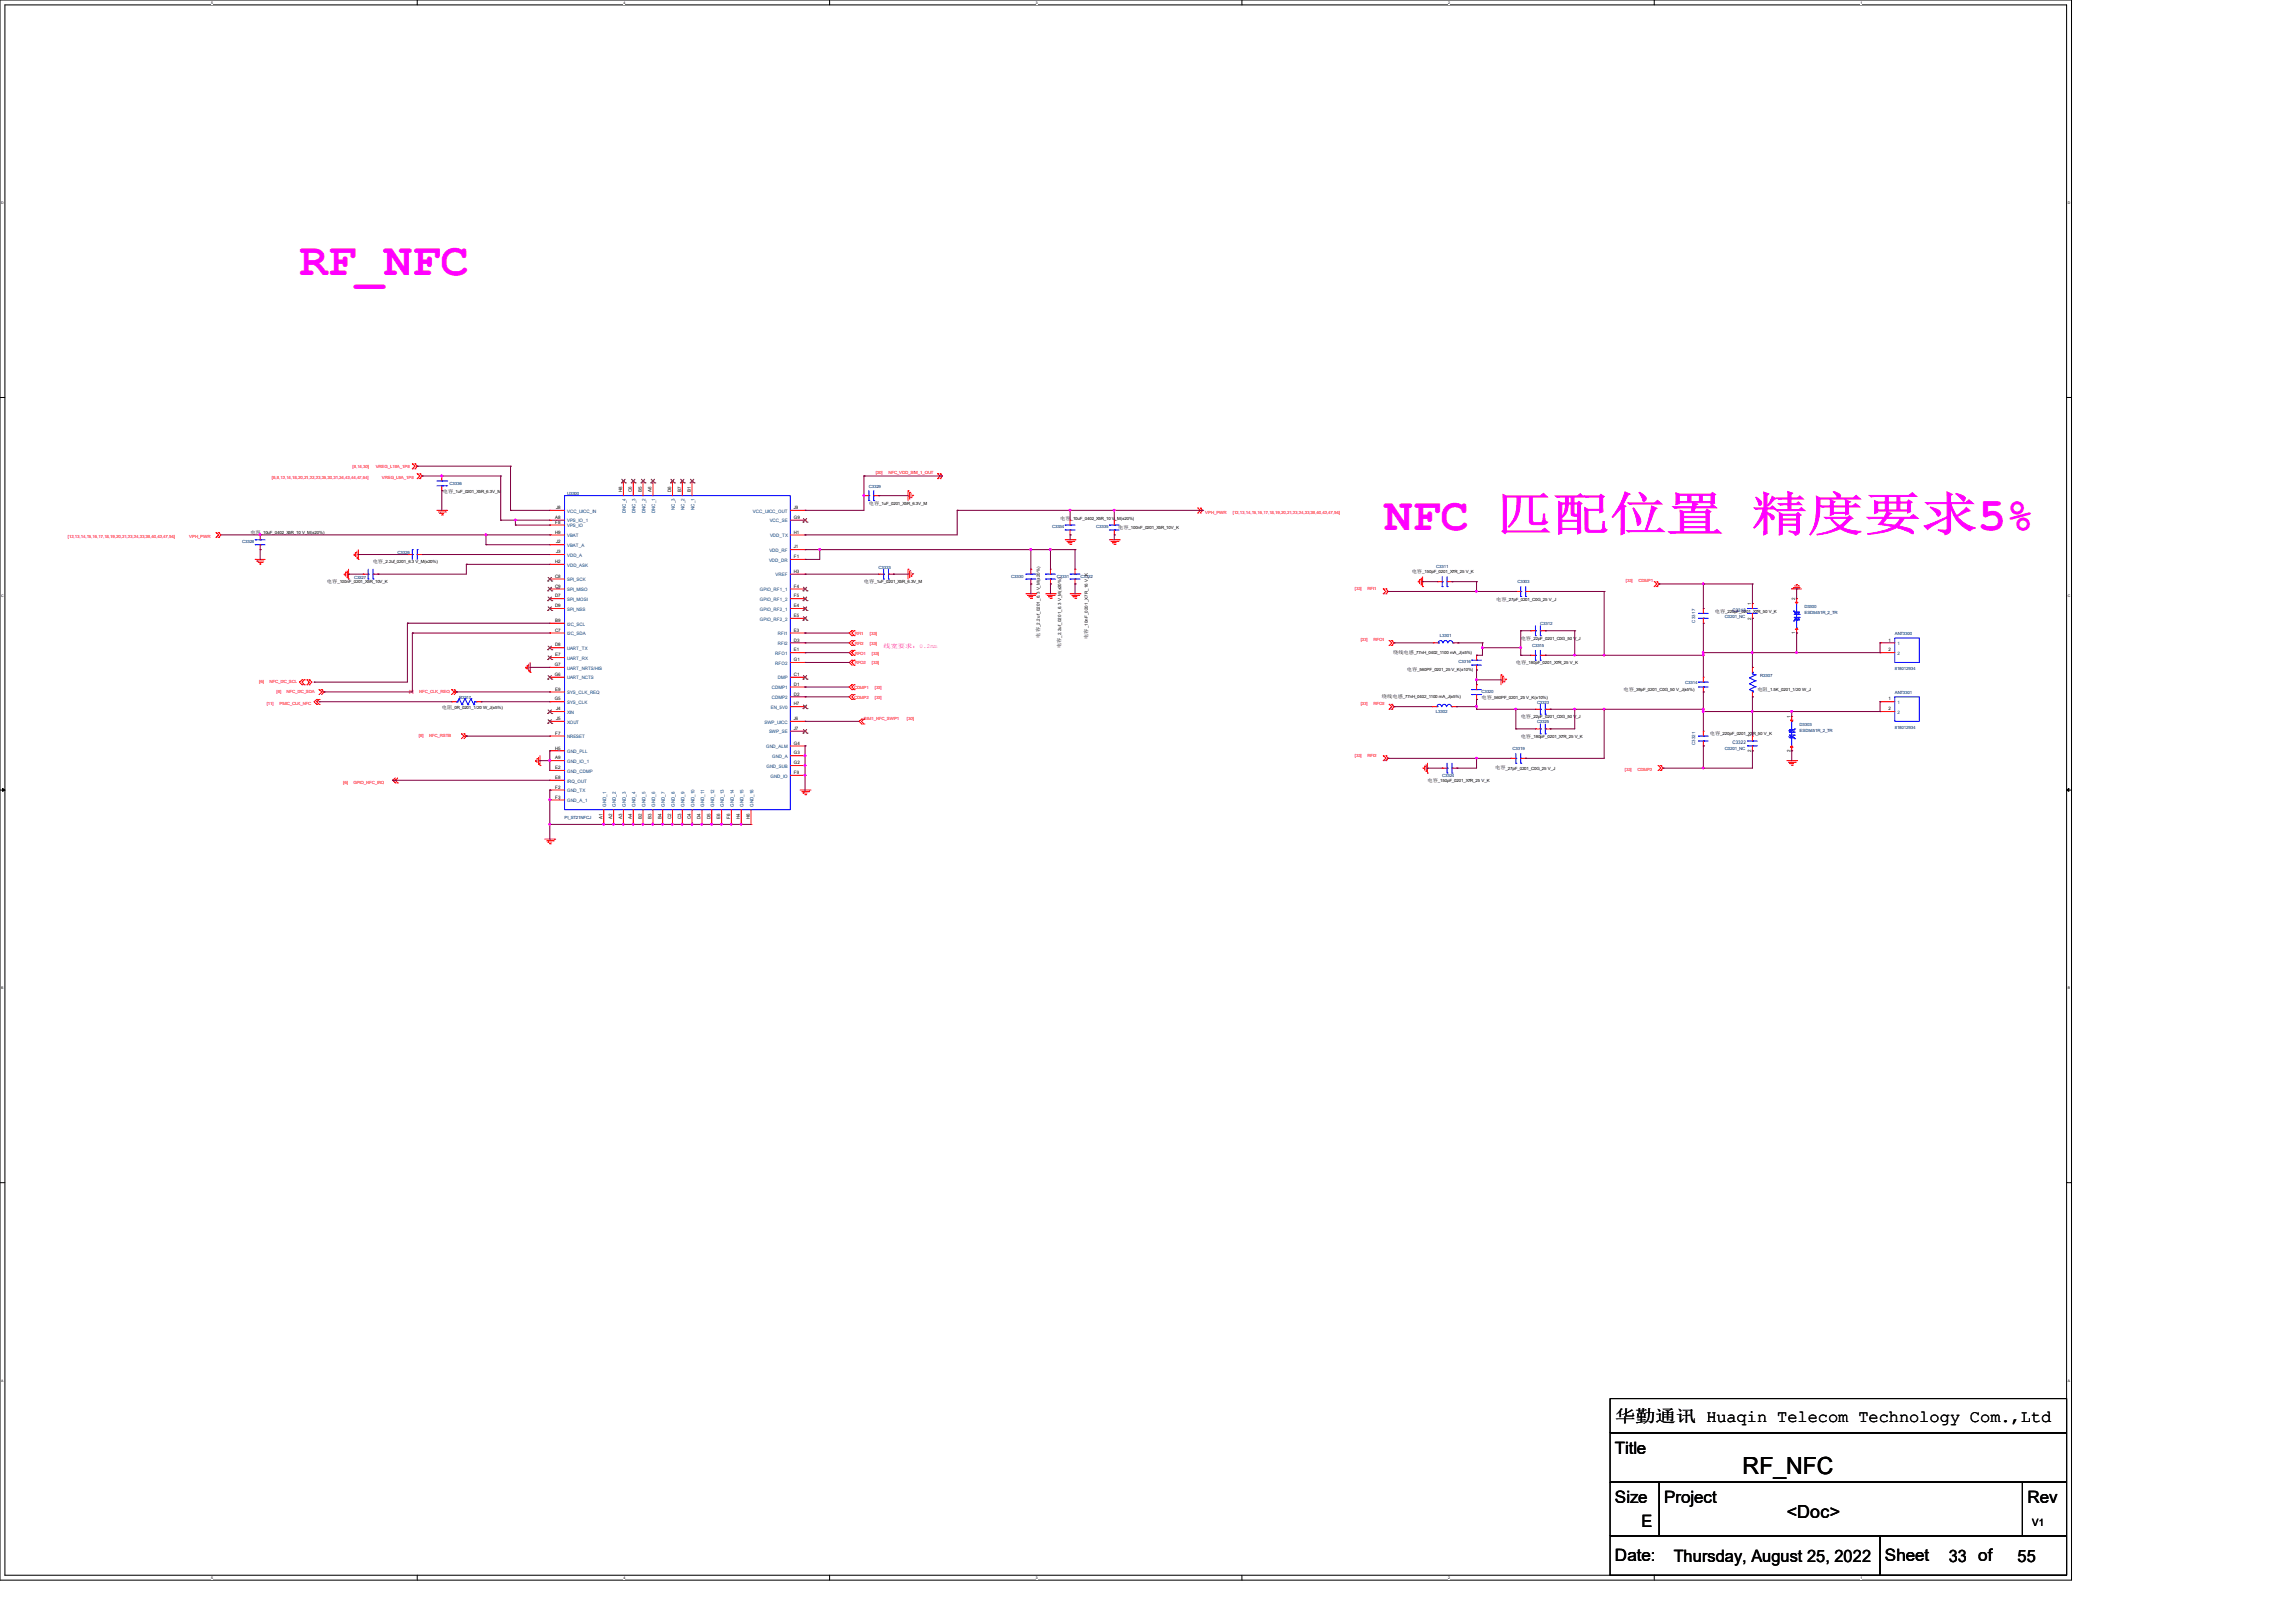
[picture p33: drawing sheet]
<svg xmlns="http://www.w3.org/2000/svg" width="297mm" height="210mm" viewBox="0 0 297 210" stroke-linecap="round" stroke-linejoin="round" font-family="sans-serif">
<defs><g id="words">
<g font-size="6.1" fill="#f0f">
<text x="38.7" y="35.6">RF_NFC</text>
<text x="179.1" y="68.6">NFC 匹配位置 精度要求5%</text>
</g>
<text font-size="3" x="225.4" y="190.7">RF_NFC</text>
<text font-size="2.3" x="231.1" y="196.5">&lt;Doc&gt;</text>
<g font-size="2.2">
<text x="208.9" y="184.1">华勤通讯 Huaqin Telecom Technology Com.,Ltd</text>
<text x="208.9" y="188.1">Title</text>
<text x="208.9" y="194.4">Size</text>
<text x="212.3" y="197.6">E</text>
<text x="215.3" y="194.4">Project</text>
<text x="262.3" y="194.4">Rev</text>
<text x="208.9" y="202.1">Date:</text>
<text x="216.5" y="202.1">Thursday, August 25, 2022</text>
<text x="243.8" y="202.1">Sheet</text>
<text x="252.1" y="202.1">33 of</text>
<text x="261" y="202.1">55</text>
</g>
<text font-size="1.3" x="262.9" y="197.4">V1</text>
<text font-size=".8" fill="#f0f" x="114.3" y="83.8">线宽要求：0.2mm</text>
<g font-size=".6" fill="#f00">
<text x="35.2" y="62">[6,8,12,14,18,20,21,22,23,26,30,31,34,43,44,47,54]</text>
<text x="45.6" y="60.5">[8,14,30]</text>
<text x="48.6" y="60.5">VREG_L19A_1P8</text>
<text x="49.4" y="62">VREG_L9A_1P8</text>
<text x="113.3" y="61.4">[30]</text>
<text x="114.9" y="61.4">NFC_VDD_SIM_1_OUT</text>
<text x="8.8" y="69.6">[12,13,14,15,16,17,18,19,20,21,23,24,33,39,40,42,47,54]</text>
<text x="24.5" y="69.6">VPH_PWR</text>
<text x="155.9" y="66.5">VPH_PWR</text>
<text x="159.5" y="66.5">[12,13,14,15,16,17,18,19,20,21,23,24,33,39,40,42,47,54]</text>
<text x="175.3" y="76.3">[33]</text>
<text x="176.9" y="76.3">RFI1</text>
<text x="210.3" y="75.4">[33]</text>
<text x="212" y="75.4">CDMP1</text>
<text x="110.6" y="82.2">RFI1</text>
<text x="110.6" y="83.4">RFI2</text>
<text x="112.5" y="82.2">[33]</text>
<text x="112.5" y="83.4">[33]</text>
<text x="176" y="83">[33]</text>
<text x="177.7" y="83">RFO1</text>
<text x="33.5" y="88.4">[6]</text>
<text x="34.9" y="88.4">NFC_I2C_SCL</text>
<text x="35.8" y="89.7">[6]</text>
<text x="37.1" y="89.7">NFC_I2C_SDA</text>
<text x="52.9" y="89.7">[6]</text>
<text x="54.2" y="89.7">NFC_CLK_REQ</text>
<text x="110.5" y="89.2">CDMP1</text>
<text x="110.6" y="84.7">RFO1</text>
<text x="110.6" y="86">RFO2</text>
<text x="112.8" y="84.7">[33]</text>
<text x="112.8" y="86">[33]</text>
<text x="113.2" y="89.2">[33]</text>
<text x="34.5" y="91.2">[11]</text>
<text x="36.2" y="91.2">PMIC_CLK_NFC</text>
<text x="54.2" y="95.4">[6]</text>
<text x="55.5" y="95.4">NFC_RSTB</text>
<text x="110.5" y="90.4">CDMP2</text>
<text x="111.8" y="93.1">SIM1_NFC_SWP1</text>
<text x="113.2" y="90.4">[33]</text>
<text x="117.3" y="93.1">[30]</text>
<text x="176" y="91.2">[33]</text>
<text x="177.7" y="91.2">RFO2</text>
<text x="44.4" y="101.4">[6]</text>
<text x="45.7" y="101.4">GPIO_NFC_IRQ</text>
<text x="175.3" y="97.9">[33]</text>
<text x="176.9" y="97.9">RFI2</text>
<text x="210.2" y="99.8">[33]</text>
<text x="211.8" y="99.8">CDMP2</text>
</g>
<g font-size=".6">
<text x="57.3" y="63.8">电容</text>
<text x="58.6" y="63.8">_1uF_0201_X5R_6.3V_M</text>
<text x="72" y="65.9">J8</text>
<text x="80.5" y="63.7" transform="rotate(-90 80.5 63.7)">H8</text>
<text x="81.7" y="63.7" transform="rotate(-90 81.7 63.7)">C6</text>
<text x="83" y="63.7" transform="rotate(-90 83 63.7)">B5</text>
<text x="84.3" y="63.7" transform="rotate(-90 84.3 63.7)">A6</text>
<text x="86.8" y="63.7" transform="rotate(-90 86.8 63.7)">D6</text>
<text x="88.1" y="63.7" transform="rotate(-90 88.1 63.7)">B7</text>
<text x="89.4" y="63.7" transform="rotate(-90 89.4 63.7)">B1</text>
<text x="102.7" y="65.9">J9</text>
<text x="112.4" y="65.4">电容</text>
<text x="113.7" y="65.4">_1uF_0201_X5R_6.3V_M</text>
<text x="32.4" y="69.1">电容</text>
<text x="33.7" y="69.1">_10uF_0402_X5R_10 V_M(±20%)</text>
<text x="71.8" y="67.1">A8</text>
<text x="71.8" y="67.8">F8</text>
<text x="71.8" y="69">H9</text>
<text x="72" y="70.3">J2</text>
<text x="72" y="71.6">J3</text>
<text x="102.7" y="67.1">G9</text>
<text x="102.7" y="69">H1</text>
<text x="102.7" y="71">J1</text>
<text x="137.2" y="67.2">电容</text>
<text x="138.5" y="67.2">_10uF_0402_X5R_10 V_M(±20%)</text>
<text x="144.7" y="68.5">电容</text>
<text x="146" y="68.5">_100nF_0201_X5R_10V_K</text>
<text x="42.3" y="75.5">电容</text>
<text x="43.6" y="75.5">_100nF_0201_X5R_10V_K</text>
<text x="48.2" y="72.8">电容</text>
<text x="49.6" y="72.8">_2.2uf_0201_6.3 V_M(±20%)</text>
<text x="71.8" y="74.8">C8</text>
<text x="71.8" y="76">C9</text>
<text x="71.8" y="77.3">D7</text>
<text x="71.8" y="72.9">H2</text>
<text x="102.7" y="72.2">F1</text>
<text x="102.7" y="76">F4</text>
<text x="102.7" y="77.3">F5</text>
<text x="102.7" y="74.1">H3</text>
<text x="111.8" y="75.5">电容</text>
<text x="113.1" y="75.5">_1uF_0201_X5R_6.3V_M</text>
<text x="182.6" y="74.2">电容</text>
<text x="184" y="74.2">_150pF_0201_X7R_25 V_K</text>
<text x="193.5" y="77.7">电容</text>
<text x="194.9" y="77.7">_27pF_0201_C0G_25 V_J</text>
<text x="232.2" y="77.6" transform="rotate(-90 232.2 77.6)">2</text>
<text x="71.8" y="81.7">C7</text>
<text x="71.8" y="83.7">D8</text>
<text x="71.8" y="78.6">D9</text>
<text x="71.8" y="80.5">B9</text>
<text x="102.7" y="83">D3</text>
<text x="102.7" y="81.7">E3</text>
<text x="102.7" y="78.6">E4</text>
<text x="102.7" y="79.8">E5</text>
<text x="134.5" y="82.5" transform="rotate(-90 134.5 82.5)">电容</text>
<text x="134.5" y="81.2" transform="rotate(-90 134.5 81.2)">_2.2uf_0201_6.3 V_M(±20%)</text>
<text x="137.2" y="83.9" transform="rotate(-90 137.2 83.9)">电容</text>
<text x="137.3" y="82.5" transform="rotate(-90 137.3 82.5)">_2.2uf_0201_6.3 V_M(±20%)</text>
<text x="140.7" y="82.7" transform="rotate(-90 140.7 82.7)">电容</text>
<text x="140.7" y="81.3" transform="rotate(-90 140.7 81.3)">_10nF_0201_X7R_16 V_K</text>
<text x="196.7" y="82.8">电容</text>
<text x="198.1" y="82.8">_22pF_0201_C0G_50 V_J</text>
<text x="221.8" y="79.3">电容</text>
<text x="223.2" y="79.3">_220pF_0201_X7R_50 V_K</text>
<text x="226.5" y="80.2" transform="rotate(-90 226.5 80.2)">2</text>
<text x="226.5" y="78.3" transform="rotate(-90 226.5 78.3)">1</text>
<text x="232.2" y="82.1" transform="rotate(-90 232.2 82.1)">1</text>
<text x="244.3" y="83">1</text>
<text x="71.8" y="87.5">G6</text>
<text x="71.8" y="86.2">G7</text>
<text x="71.8" y="84.9">E7</text>
<text x="71.8" y="89.4">E9</text>
<text x="102.7" y="87.5">C1</text>
<text x="102.7" y="88.7">D1</text>
<text x="102.7" y="84.3">E1</text>
<text x="102.7" y="85.6">G1</text>
<text x="180.2" y="84.6">绕线电感</text>
<text x="182" y="86.9">电容</text>
<text x="182.9" y="84.6">_77nH_0402_1100 mA_J(±5%)</text>
<text x="183.3" y="86.9">_560PF_0201_25 V_K(±10%)</text>
<text x="196.1" y="86">电容</text>
<text x="197.4" y="86">_180pF_0201_X7R_25 V_K</text>
<text x="210" y="89.5">电容</text>
<text x="211.4" y="89.5">_39pF_0201_C0G_50 V_J(±5%)</text>
<text x="227.3" y="89.5">电阻</text>
<text x="228.7" y="89.5">_1.5K_0201_1/20 W_J</text>
<text x="244.3" y="84.3">2</text>
<text x="57.2" y="91.7">电阻</text>
<text x="58.5" y="91.7">_0R_0201_1/20 W_J(±5%)</text>
<text x="71.8" y="90.6">G5</text>
<text x="71.8" y="95.1">F7</text>
<text x="72" y="91.9">J4</text>
<text x="72" y="93.2">J5</text>
<text x="102.7" y="90">D2</text>
<text x="102.7" y="91.3">H7</text>
<text x="102.7" y="94.4">J7</text>
<text x="102.7" y="93.2">J6</text>
<text x="178.8" y="90.3">绕线电感</text>
<text x="181.5" y="90.3">_77nH_0402_1100 mA_J(±5%)</text>
<text x="191.6" y="90.4">电容</text>
<text x="193" y="90.4">_560PF_0201_25 V_K(±10%)</text>
<text x="196.7" y="95.5">电容</text>
<text x="196.7" y="93">电容</text>
<text x="198.1" y="95.5">_180pF_0201_X7R_25 V_K</text>
<text x="198.1" y="93">_22pF_0201_C0G_50 V_J</text>
<text x="221.2" y="95.2">电容</text>
<text x="222.5" y="95.2">_220pF_0201_X7R_50 V_K</text>
<text x="226.5" y="95.4" transform="rotate(-90 226.5 95.4)">1</text>
<text x="231.6" y="92.9" transform="rotate(-90 231.6 92.9)">1</text>
<text x="244.3" y="90.6">1</text>
<text x="244.3" y="91.9">2</text>
<text x="71.8" y="98.3">A9</text>
<text x="71.8" y="99.5">E2</text>
<text x="71.8" y="100.8">E8</text>
<text x="71.8" y="97">H5</text>
<text x="102.7" y="96.4">G4</text>
<text x="102.7" y="100.2">F9</text>
<text x="102.7" y="98.9">G2</text>
<text x="102.7" y="97.6">G3</text>
<text x="184.7" y="101.2">电容</text>
<text x="186" y="101.2">_150pF_0201_X7R_25 V_K</text>
<text x="193.4" y="99.6">电容</text>
<text x="194.8" y="99.6">_27pF_0201_C0G_25 V_J</text>
<text x="226.5" y="97.3" transform="rotate(-90 226.5 97.3)">2</text>
<text x="231.6" y="97.3" transform="rotate(-90 231.6 97.3)">2</text>
<text x="71.8" y="102.1">F2</text>
<text x="71.8" y="103.3">F3</text>
<text x="77.9" y="106" transform="rotate(-90 77.9 106)">A1</text>
<text x="79.2" y="106" transform="rotate(-90 79.2 106)">A2</text>
<text x="80.5" y="106" transform="rotate(-90 80.5 106)">A3</text>
<text x="81.7" y="106" transform="rotate(-90 81.7 106)">A4</text>
<text x="83" y="106" transform="rotate(-90 83 106)">B2</text>
<text x="84.3" y="106" transform="rotate(-90 84.3 106)">B3</text>
<text x="85.6" y="106" transform="rotate(-90 85.6 106)">B4</text>
<text x="86.8" y="106" transform="rotate(-90 86.8 106)">C2</text>
<text x="88.1" y="106" transform="rotate(-90 88.1 106)">C3</text>
<text x="89.4" y="106" transform="rotate(-90 89.4 106)">C4</text>
<text x="90.6" y="106" transform="rotate(-90 90.6 106)">D4</text>
<text x="91.9" y="106" transform="rotate(-90 91.9 106)">D5</text>
<text x="93.2" y="106" transform="rotate(-90 93.2 106)">E6</text>
<text x="94.4" y="105.9" transform="rotate(-90 94.4 105.9)">F6</text>
<text x="95.7" y="106" transform="rotate(-90 95.7 106)">H4</text>
<text x="97" y="106" transform="rotate(-90 97 106)">H6</text>
</g>
<g font-size=".6" fill="#000080">
<text x="58.2" y="62.8">C3336</text>
<text x="73.4" y="64.1">U3300</text>
<text x="112.4" y="63.1">C3329</text>
<text x="31.3" y="70.3">C3328</text>
<text x="51.4" y="71.7">C3326</text>
<text x="136.1" y="68.4">C3334</text>
<text x="141.8" y="68.4">C3335</text>
<text x="45.8" y="75">C3327</text>
<text x="113.7" y="73.6">C3333</text>
<text x="130.8" y="74.8">C3330</text>
<text x="136.7" y="74.8">C3331</text>
<text x="139.8" y="74.8">C3332</text>
<text x="185.8" y="73.5">C3311</text>
<text x="196.3" y="75.5">C3303</text>
<text x="186.3" y="82.5">L3301</text>
<text x="198.2" y="83.7">C3315</text>
<text x="199.3" y="80.9">C3312</text>
<text x="219.3" y="80.6" transform="rotate(-90 219.3 80.6)">C3317</text>
<text x="223.1" y="79.9">C0201_NC</text>
<text x="224.1" y="79.2">C3318</text>
<text x="233.4" y="78.7">D3300</text>
<text x="233.4" y="79.4">ESD5451R_2_TR</text>
<text x="245.1" y="82.2">ANT3300</text>
<text x="188.7" y="85.9">C3316</text>
<text x="191.6" y="89.7">C3320</text>
<text x="218" y="88.6">C3314</text>
<text x="227.7" y="87.6">R3307</text>
<text x="245.1" y="86.7">818012934</text>
<text x="245.1" y="89.8">ANT3301</text>
<text x="59.4" y="90.4">R3317</text>
<text x="185.8" y="92.2">L3302</text>
<text x="198.8" y="93.6">C3325</text>
<text x="198.8" y="91.1">C3323</text>
<text x="232.8" y="93.9">D3303</text>
<text x="232.8" y="94.7">ESD5451R_2_TR</text>
<text x="245.1" y="94.3">818012934</text>
<text x="186.6" y="100.6">C3324</text>
<text x="195.7" y="97.1">C3319</text>
<text x="219.3" y="96.4" transform="rotate(-90 219.3 96.4)">C3321</text>
<text x="223.1" y="97.1">C0201_NC</text>
<text x="224.1" y="96.3">C3322</text>
<text x="73" y="106">PI_ST21NFCJ</text>
</g>
<g font-size=".6" fill="#004080">
<text x="87.3" y="66" transform="rotate(-90 87.3 66)">NC_3</text>
<text x="88.6" y="66" transform="rotate(-90 88.6 66)">NC_2</text>
<text x="89.8" y="66" transform="rotate(-90 89.8 66)">NC_1</text>
<text x="73.4" y="67.6">VPS_IO_1</text>
<text x="73.4" y="68.2">VPS_IO</text>
<text x="73.4" y="69.5">VBAT</text>
<text x="73.4" y="70.8">VBAT_A</text>
<text x="73.4" y="66.3">VCC_UICC_IN</text>
<text x="80.9" y="66.4" transform="rotate(-90 80.9 66.4)">DNC_4</text>
<text x="82.2" y="66.4" transform="rotate(-90 82.2 66.4)">DNC_3</text>
<text x="83.5" y="66.4" transform="rotate(-90 83.5 66.4)">DNC_2</text>
<text x="84.8" y="66.4" transform="rotate(-90 84.8 66.4)">DNC_1</text>
<text x="97.4" y="66.3">VCC_UICC_OUT</text>
<text x="99.5" y="71.4">VDD_RF</text>
<text x="99.6" y="67.6">VCC_SE</text>
<text x="99.6" y="69.5">VDD_TX</text>
<text x="73.4" y="75.2">SPI_SCK</text>
<text x="73.4" y="76.5">SPI_MISO</text>
<text x="73.4" y="77.8">SPI_MOSI</text>
<text x="73.4" y="73.3">VDD_ASK</text>
<text x="73.4" y="72.1">VDD_A</text>
<text x="98.3" y="76.5">GPIO_RF1_1</text>
<text x="98.3" y="77.8">GPIO_RF1_2</text>
<text x="99.5" y="72.7">VDD_DR</text>
<text x="100.3" y="74.6">VREF</text>
<text x="73.4" y="80.9">I2C_SCL</text>
<text x="73.4" y="82.2">I2C_SDA</text>
<text x="73.4" y="79">SPI_NSS</text>
<text x="98.3" y="79">GPIO_RF2_1</text>
<text x="98.3" y="80.3">GPIO_RF2_2</text>
<text x="100.6" y="83.5">RFI2</text>
<text x="100.6" y="82.2">RFI1</text>
<text x="245.4" y="83.5">1</text>
<text x="73.4" y="84.1">UART_TX</text>
<text x="73.4" y="85.4">UART_RX</text>
<text x="73.4" y="89.8">SYS_CLK_REQ</text>
<text x="73.4" y="87.9">UART_NCTS</text>
<text x="73.4" y="86.7">UART_NRTS/HIS</text>
<text x="99.9" y="89.2">CDMP1</text>
<text x="100.3" y="84.8">RFO1</text>
<text x="100.3" y="86">RFO2</text>
<text x="100.6" y="87.9">DMP</text>
<text x="245.4" y="84.8">2</text>
<text x="73.4" y="95.5">NRESET</text>
<text x="73.4" y="91.1">SYS_CLK</text>
<text x="73.4" y="92.4">XIN</text>
<text x="73.4" y="93.6">XOUT</text>
<text x="98.9" y="93.6">SWP_UICC</text>
<text x="99.5" y="94.9">SWP_SE</text>
<text x="99.7" y="91.7">EN_5V0</text>
<text x="99.9" y="90.5">CDMP2</text>
<text x="245.4" y="91.1">1</text>
<text x="245.4" y="92.4">2</text>
<text x="73.4" y="98.7">GND_IO_1</text>
<text x="73.4" y="100">GND_CDMP</text>
<text x="73.4" y="101.3">IRQ_OUT</text>
<text x="73.4" y="97.5">GND_PLL</text>
<text x="99.1" y="96.8">GND_ALM</text>
<text x="99.1" y="99.4">GND_SUB</text>
<text x="99.7" y="100.6">GND_IO</text>
<text x="99.9" y="98.1">GND_A</text>
<text x="73.4" y="102.5">GND_TX</text>
<text x="73.4" y="103.8">GND_A_1</text>
<text x="78.4" y="104.4" transform="rotate(-90 78.4 104.4)">GND_1</text>
<text x="79.7" y="104.4" transform="rotate(-90 79.7 104.4)">GND_2</text>
<text x="80.9" y="104.4" transform="rotate(-90 80.9 104.4)">GND_3</text>
<text x="82.2" y="104.4" transform="rotate(-90 82.2 104.4)">GND_4</text>
<text x="83.5" y="104.4" transform="rotate(-90 83.5 104.4)">GND_5</text>
<text x="84.8" y="104.4" transform="rotate(-90 84.8 104.4)">GND_6</text>
<text x="86" y="104.4" transform="rotate(-90 86 104.4)">GND_7</text>
<text x="87.3" y="104.4" transform="rotate(-90 87.3 104.4)">GND_8</text>
<text x="88.6" y="104.4" transform="rotate(-90 88.6 104.4)">GND_9</text>
<text x="89.8" y="104.4" transform="rotate(-90 89.8 104.4)">GND_10</text>
<text x="91.1" y="104.4" transform="rotate(-90 91.1 104.4)">GND_11</text>
<text x="92.4" y="104.4" transform="rotate(-90 92.4 104.4)">GND_12</text>
<text x="93.6" y="104.4" transform="rotate(-90 93.6 104.4)">GND_13</text>
<text x="94.9" y="104.4" transform="rotate(-90 94.9 104.4)">GND_14</text>
<text x="96.2" y="104.4" transform="rotate(-90 96.2 104.4)">GND_15</text>
<text x="97.5" y="104.4" transform="rotate(-90 97.5 104.4)">GND_16</text>
</g>
<g font-size=".5">
<text x="27.3" y=".5">5</text>
<text x="80.6" y=".5">4</text>
<text x="134" y=".5">3</text>
<text x="187.3" y=".5">2</text>
<text x="240.7" y=".5">1</text>
<text x=".2" y="26.4">D</text>
<text x="267.5" y="26.4">D</text>
<text x=".2" y="77.2">C</text>
<text x="267.5" y="77.2">C</text>
<text x=".2" y="128">B</text>
<text x="267.5" y="128">B</text>
<text x=".2" y="178.8">A</text>
<text x="267.5" y="178.8">A</text>
<text x="27.3" y="204.3">5</text>
<text x="80.6" y="204.3">4</text>
<text x="134" y="204.3">3</text>
<text x="187.3" y="204.3">2</text>
<text x="240.7" y="204.3">1</text>
</g>
</g></defs>
<path d="M.6 .6h266.7v203.2h-266.7zM268 204.5v-204.5h-268v204.5h268" fill="none" stroke="#000" stroke-width=".13"/>
<g fill="#fff">
<path d="M27.3 .1h.2v.5h-.2z"/>
<path d="M27.3 203.9h.2v.5h-.2z"/>
</g>
<path d="M54 0v.6M54 203.8v.7" fill="none" stroke="#000" stroke-width=".13"/>
<g fill="#fff">
<path d="M80.6 .1h.3v.5h-.3z"/>
<path d="M80.6 203.9h.3v.5h-.3z"/>
</g>
<path d="M107.3 0v.6M107.3 203.8v.7" fill="none" stroke="#000" stroke-width=".13"/>
<g fill="#fff">
<path d="M134 .1h.2v.5h-.2z"/>
<path d="M134 203.9h.2v.5h-.2z"/>
</g>
<path d="M160.7 0v.6M160.7 203.8v.7" fill="none" stroke="#000" stroke-width=".13"/>
<g fill="#fff">
<path d="M187.3 .1h.2v.5h-.2z"/>
<path d="M187.3 203.9h.2v.5h-.2z"/>
</g>
<path d="M214 0v.6M214 203.8v.7" fill="none" stroke="#000" stroke-width=".13"/>
<g fill="#fff">
<path d="M240.7 .1h.2v.5h-.2z"/>
<path d="M240.7 203.9h.2v.5h-.2z"/>
<path d="M.2 26h.3v.5h-.3z"/>
<path d="M267.5 26h.3v.5h-.3z"/>
<path d="M.2 76.8h.3v.5h-.3z"/>
<path d="M267.5 76.8h.3v.5h-.3z"/>
</g>
<path d="M0 51.4h.6M267.3 51.4h.7" fill="none" stroke="#000" stroke-width=".13"/>
<g fill="#fff">
<path d="M.2 127.6h.2v.5h-.2z"/>
<path d="M267.5 127.6h.3v.5h-.3z"/>
</g>
<path d="M0 102.2h.6M267.3 102.2h.7" fill="none" stroke="#000" stroke-width=".13"/>
<path d="M.3 102l.3 .2-.3 .2zM267.3 102.2l.3-.2v.4z" fill="#000" stroke="#000" stroke-width=".13"/>
<g fill="#fff">
<path d="M.2 178.4h.3v.5h-.3z"/>
<path d="M267.5 178.4h.3v.5h-.3z"/>
</g>
<path d="M0 153h.6M267.3 153h.7M208.3 191.8h6.3v7h-6.3zM208.3 198.8h34.9v5h-34.9zM208.3 185.4h59v6.4h-59zM208.3 181h59v4.4h-59zM214.6 191.8h47v7h-47zM243.2 198.8h24.1v5h-24.1zM261.6 191.8h5.7v7h-5.7z" fill="none" stroke="#000" stroke-width=".13"/>
<g fill="none" stroke="#f00" stroke-width=".13">
<path d="M27.9 68.9h.1M27.9 69.6h.1M27.9 68.9l.4 .3-.4 .4M28.3 68.9l.3 .3-.3 .4M28.3 69.6h.1M28.3 68.9h.1M33 72.4h.1M33 72.4h1.3M33.2 72.6h.1M33.2 72.6h.9M33.4 72.8h.5M33.6 73h.1"/>
<path d="M33.7 69.2h.1M33.7 71.1h.1M33.7 69.2v.6M33.7 70.5v.6M33.9 72.8h.1M44.5 74.4h.1M44.5 74.3v.1M44.7 74h.1M44.7 74v.5M44.9 74.8h.1M44.9 73.9v.9M45.1 74.9h.1"/>
<path d="M45.1 73.7v1.2M45.8 71.8h.1M45.8 71.7v.1M46 71.5h.1M46 71.5v.5M46.2 72.2h.1M46.2 71.3v.9M46.4 72.4h.1M46.4 71.1v1.3M47 74.3h.1M47 74.3h.6M48.3 74.3h.6"/>
<path d="M48.9 74.3h.1M52.7 71.8h.1M52.7 71.8h.6M53.3 60h.1M53.3 60.7h.1M53.3 60l.4 .3-.4 .4M53.7 60l.3 .3-.3 .4M53.7 60.7h.1M53.7 60h.1M54 61.9h.1M54 61.3h.1M54 71.8h.6"/>
<path d="M54 61.3l.3 .3-.3 .3M54.3 61.3l.3 .3-.3 .3M54.3 61.3h.1M54.3 61.9h.1M54.6 71.8h.1M56.5 66h1.3M56.7 66.3h.9M56.9 66.4h.1M56.9 66.4h.5M57.1 66.6h.1M57.1 63.5h.1M57.1 61.6h.1"/>
<path d="M57.1 61.6v.6M57.1 62.9v.6M57.2 66.6h.1M57.6 66.3h.1M57.8 66h.1M71.1 67.3h.1M71.1 74.9h.1M71.1 76.2h.1M71.1 77.5h.1M71.1 78.7h.1M71.1 67.9h.1M71.1 73h.1"/>
<path d="M71.1 69.2h.1M71.1 70.5h.1M71.1 71.8h.1M71.1 66h.1M71.1 76.2h1.9M71.1 66h1.9M71.1 71.8h1.9M71.1 67.3h1.9M71.1 74.9h1.9M71.1 77.5h1.9M71.1 78.7h1.9M71.1 67.9h1.9"/>
<path d="M71.1 69.2h1.9M71.1 73h1.9M71.1 70.5h1.9M80.6 62.2h.1M80.6 62.2v1.9M81.9 62.2h.1M81.9 62.2v1.9M83.2 62.2h.1M83.2 62.2v1.9M84.5 62.2h.1M84.5 62.2v1.9M87 62.2h.1"/>
<path d="M87 62.2v1.9M88.3 62.2h.1M88.3 62.2v1.9M89.5 62.2h.1M89.5 62.2v1.9M102.2 72.4h1.9M102.2 76.2h1.9M102.2 66h1.9M102.2 74.3h1.9M102.2 67.3h1.9M102.2 77.5h1.9M102.2 78.7h1.9"/>
<path d="M102.2 69.2h1.9M102.2 71.1h1.9M104.1 78.7h.1M104.1 72.4h.1M104.1 76.2h.1M104.1 77.5h.1M104.1 67.3h.1M104.1 69.2h.1M104.1 74.3h.1M104.1 71.1h.1M104.1 66h.1M111.8 64.1h.1"/>
<path d="M111.8 64.1h.6M113 64.1h.7M113.7 64.1h.1M113.7 74.3h.1M113.7 74.3h.6M114.9 74.3h.7M115.6 74.3h.1M117.5 63.5h.1M117.5 73.7h.1M117.5 63.5v1.3M117.5 73.7v1.2M117.7 63.7h.1"/>
<path d="M117.7 73.9h.1M117.7 63.7v.9M117.7 73.9v.9M117.9 64.4h.1M117.9 74.5h.1M117.9 63.9v.5M117.9 74v.5M118.1 64.1h.1M118.1 74.3h.1M118.1 64.1v.1M118.1 74.3v.1M121.3 61.3h.1"/>
<path d="M121.3 61.9h.1M121.3 61.3l.3 .3-.3 .3M121.6 61.3l.3 .3-.3 .3M121.6 61.9h.1M121.6 61.3h.1M132.7 76.8h1.3M132.9 77h.9M133.1 77.2h.1M133.1 77.2h.5M133.3 77.4h.1M133.3 73.7h.1M133.3 75.6h.1"/>
<path d="M133.3 73.7v.6M133.3 74.9v.7M133.4 77.4h.1M133.8 77h.1M134 76.8h.1M135.3 76.8h1.2M135.5 77h.9M135.6 77.2h.1M135.6 77.2h.5M135.8 77.4h.2M135.9 73.7h.1M135.9 75.6h.1"/>
<path d="M135.9 73.7v.6M135.9 74.9v.7M136 77.4h.1M136.4 77h.1M136.5 76.8h.1M137.8 69.8h1.3M138 70.1h.9M138.2 70.2h.1M138.2 70.2h.5M138.4 70.4h.1M138.4 67.3h.1M138.4 69.2h.1"/>
<path d="M138.4 76.8h1.3M138.4 67.3v.6M138.4 68.6v.6M138.5 70.4h.1M138.6 77h.9M138.8 77.2h.1M138.8 77.2h.5M138.9 70.1h.1M139 77.4h.1M139.1 69.8h.1M139.1 73.7h.1M139.1 75.6h.1"/>
<path d="M139.1 73.7v.6M139.1 74.9v.7M139.1 77.4h.1M139.5 77h.1M139.7 76.8h.1M143.5 69.8h1.3M143.7 70.1h.9M143.9 70.2h.1M143.9 70.2h.5M144.1 70.4h.1M144.1 67.3h.1M144.1 69.2h.1"/>
<path d="M144.1 67.3v.6M144.1 68.6v.6M144.2 70.4h.1M144.6 70.1h.1M144.8 69.8h.1M154.9 65.7l.4 .3-.4 .4M154.9 65.7h.1M154.9 66.4h.1M155.3 65.7l.3 .3-.3 .4M155.3 66.4h.1M155.3 65.7h.1M178.9 76.2h.1"/>
<path d="M178.9 76.8h.1M178.9 76.2l.4 .3-.4 .3M179.3 76.2l.3 .3-.3 .3M179.3 76.8h.1M179.3 76.2h.1M183.5 75.3h.1M183.5 75.2v.1M183.6 75h.1M183.6 75v.5M183.9 75.7h.1M183.9 74.8v.9M184 75.9h.1"/>
<path d="M184 74.6v1.3M185.9 75.3h.1M185.9 75.3h.7M187.2 75.3h.6M187.8 75.3h.1M196.1 76.5h.1M196.1 76.5h.6M197.4 76.5h.6M198 76.5h.1M214 75.3h.1M214 75.9h.1M214 75.3l.3 .3-.3 .3"/>
<path d="M214.3 75.9h.1M214.3 75.3h.1M214.3 75.3l.3 .3-.3 .3M220.3 78.7h.1M220.3 78.7v.7M226.7 78.1h.1M226.7 78.1v.6M226.7 79.4v.6M231.8 76.2h.1M231.8 76.2h1.2M232 76h.1M232 76h.9"/>
<path d="M232.2 75.8h.5M232.4 75.6h.1M232.4 77.5h.1M232.4 77.5v.6M232.7 75.8h.1M39.1 88h.1M39.1 88.6h.1M39.1 88l-.4 .3 .4 .3M39.4 88.6h.1M39.4 88h.1M39.4 88l-.3 .3 .3 .3M39.7 88.6h.1"/>
<path d="M39.7 88h.1M39.7 88l.3 .3-.3 .3M40 88l.3 .3-.3 .3M40 88.6h.1M40 88h.1M41 90.5l-.4 .3 .4 .3M41 91.1h.1M41 90.5h.1M41.3 89.2l.3 .3M41.3 91.1h.1M41.3 90.5h.1M41.3 89.2h.1"/>
<path d="M41.3 90.5l-.3 .3 .3 .3M41.6 89.5h.1M41.6 89.2h.1M41.6 89.5l-.3 .4M41.6 89.2l.3 .3M41.9 89.5l-.3 .4M41.9 89.5h.1M58.4 89.2l.4 .3M58.4 89.2h.1M58.4 90.8h.1M58.4 90.8h.7M58.8 89.2l.3 .3"/>
<path d="M58.8 89.5h.1M58.8 89.2h.1M58.8 89.5l-.4 .4M59.1 89.5h.1M59.1 89.5l-.3 .4M59.7 95h.1M59.7 95l.3 .2M60 95.3l-.3 .3M60 95l.3 .2M60 95.2h.1M60 95h.1M60.3 95.2h.1"/>
<path d="M60.3 95.3l-.3 .3M61.6 90.8h.6M62.2 90.8h.1M68 86.4h.1M68 86.3v.1M68.2 86.1h.1M68.2 86.1v.5M68.4 86.8h.1M68.4 85.9v.9M68.6 87h.1M68.6 85.7v1.3M69.3 98.5h.1"/>
<path d="M69.3 98.4v.1M69.5 98.2h.1M69.5 98.2v.5M69.7 98.9h.1M69.7 98v.9M69.8 99.1h.1M69.8 97.8v1.3M71.1 98.4h.1M71.1 80.6h.1M71.1 81.9h.1M71.1 83.8h.1M71.1 99.7h.1"/>
<path d="M71.1 85.1h.1M71.1 89.5h.1M71.1 95.2h.1M71.1 90.8h.1M71.1 87.6h.1M71.1 86.4h.1M71.1 97.2h.1M71.1 92.1h.1M71.1 93.3h.1M71.1 98.4h1.9M71.1 90.8h1.9M71.1 92.1h1.9"/>
<path d="M71.1 80.6h1.9M71.1 87.6h1.9M71.1 81.9h1.9M71.1 83.8h1.9M71.1 99.7h1.9M71.1 85.1h1.9M71.1 89.5h1.9M71.1 95.2h1.9M71.1 86.4h1.9M71.1 97.2h1.9M71.1 93.3h1.9M102.2 83.2h1.9"/>
<path d="M102.2 84.5h1.9M102.2 91.4h1.9M102.2 87.6h1.9M102.2 81.9h1.9M102.2 88.9h1.9M102.2 90.2h1.9M102.2 80h1.9M102.2 85.7h1.9M102.2 99.1h1.9M102.2 97.8h1.9M102.2 96.5h1.9M102.2 93.3h1.9"/>
<path d="M102.2 94.6h1.9M104.1 87.6h.1M104.1 88.9h.1M104.1 90.2h.1M104.1 83.2h.1M104.1 84.5h.1M104.1 81.9h.1M104.1 80h.1M104.1 85.7h.1M104.1 99.1h.1M104.1 97.8h.1M104.1 96.5h.1"/>
<path d="M104.1 91.4h.1M104.1 93.3h.1M104.1 94.6h.1M110.2 81.6h.1M110.2 82.3h.1M110.2 82.9h.1M110.2 83.5h.1M110.2 84.2h.1M110.2 84.8h.1M110.2 85.4h.1M110.2 86.1h.1M110.2 88.6h.1"/>
<path d="M110.2 89.2h.1M110.2 89.9h.1M110.2 90.5h.1M110.2 81.6l-.3 .3 .3 .4M110.2 82.9l-.3 .3 .3 .3M110.2 84.2l-.3 .3 .3 .3M110.2 85.4l-.3 .3 .3 .4M110.2 88.6l-.3 .3 .3 .3M110.2 89.9l-.3 .3 .3 .3M110.5 81.6l-.3 .3 .3 .4M110.5 82.9l-.3 .3 .3 .3M110.5 84.2l-.3 .3 .3 .3"/>
<path d="M110.5 85.4l-.3 .3 .3 .4M110.5 88.6l-.3 .3 .3 .3M110.5 89.9l-.3 .3 .3 .3M110.5 82.3h.1M110.5 81.6h.1M110.5 83.5h.1M110.5 82.9h.1M110.5 84.8h.1M110.5 84.2h.1M110.5 86.1h.1M110.5 85.4h.1M110.5 89.2h.1"/>
<path d="M110.5 88.6h.1M110.5 90.5h.1M110.5 89.9h.1M111.5 93h.1M111.5 93.7h.1M111.5 93l-.4 .3 .4 .4M111.8 93.7h.1M111.8 93h.1M111.8 93l-.3 .3 .3 .4M178.9 97.8h.1M178.9 98.4h.1M178.9 97.8l.4 .3-.4 .3"/>
<path d="M179.3 97.8l.3 .3-.3 .3M179.3 98.4h.1M179.3 97.8h.1M179.7 82.9l.3 .3-.3 .3M179.7 91.1l.3 .3-.3 .4M179.7 82.9h.1M179.7 83.5h.1M179.7 91.1h.1M179.7 91.8h.1M180 83.5h.1M180 82.9h.1M180 91.8h.1"/>
<path d="M180 91.1h.1M180 82.9l.3 .3-.3 .3M180 91.1l.3 .3-.3 .4M184.1 99.4h.1M184.1 99.3v.1M184.3 99.1h.1M184.3 99.1v.6M184.5 99.8h.1M184.5 98.9v.9M184.7 98.8v1.2M185.3 91.4h.1M185.3 91.4h.6"/>
<path d="M185.4 83.2h.1M185.4 83.2h.7M186.6 99.4h.1M186.6 99.4h.6M187.8 91.4h.6M187.8 99.4h.7M188 83.2h.6M188.4 91.4h.1M188.5 99.4h.1M188.6 83.2h.1M191 88.6h.1M191 90.5h.1"/>
<path d="M191 84.8h.1M191 86.7h.1M191 84.8v.6M191 86.1v.6M191 88.6v.6M191 89.9v.6M194.2 87.3h.1M194.2 87.3v1.3M194.4 87.5h.1M194.4 87.5v.9M194.6 88.2h.1M194.6 87.7v.5"/>
<path d="M194.8 87.9h.1M194.8 87.9v.1M195.5 98.1h.1M195.5 98.1h.6M196.7 98.1h.7M197.4 98.1h.1M198 84.8h.1M198 81.6h.1M198 84.8h.6M198 81.6h.6M198.6 94.3h.1M198.6 91.8h.1"/>
<path d="M198.6 94.3h.7M198.6 91.8h.7M199.3 84.8h.6M199.3 81.6h.6M199.9 84.8h.1M199.9 81.6h.1M199.9 94.3h.6M199.9 91.8h.6M200.5 94.3h.1M200.5 91.8h.1M214.5 99.1h.1M214.5 99.7h.1"/>
<path d="M214.5 99.1l.3 .3-.3 .3M214.8 99.7h.1M214.8 99.1h.1M214.8 99.1l.3 .3-.3 .3M220.3 80.6h.1M220.3 94.6h.1M220.3 96.5h.1M220.3 87.6h.1M220.3 89.5h.1M220.3 80v.6M220.3 87.6v.7M220.3 88.9v.6"/>
<path d="M220.3 94.6v.6M220.3 95.9v.6M226.7 90.2h.1M226.7 86.4h.1M226.7 95.2h.1M226.7 97.2h.1M226.7 80h.1M226.7 86.4v.6M226.7 89.5v.7M226.7 95.3v.6M226.7 96.5v.7M231.1 98.4h1.3"/>
<path d="M231.4 98.6h.8M231.5 98.8h.5M231.5 98.8h.1M231.7 99h.2M231.8 92.7h.1M231.8 97.2h.1M231.8 92.7v.6M231.8 96.5v.7M231.9 99h.1M232.2 98.6h.1M232.4 98.4h.1M232.4 81.9h.1"/>
<path d="M232.4 81.3v.6M243.2 83.2h.1M243.2 84.5h.1M243.2 90.8h.1M243.2 92.1h.1M243.2 90.8h1.9M243.2 83.2h1.9M243.2 84.5h1.9M243.2 92.1h1.9M50.8 101h.1M50.8 101l.3 .3M51.1 101h.1"/>
<path d="M51.1 101.3h.1M51.1 101l.3 .3M51.1 100.7l-.3 .3M51.4 101.3h.1M51.4 100.7l-.3 .3M70.5 108.6h1.3M70.7 108.8h.9M70.9 109h.1M70.9 109h.5M71.1 109.2h.1M71.1 101h.1M71.1 102.2h.1"/>
<path d="M71.1 103.5h.1M71.1 102.2h1.9M71.1 101h1.9M71.1 103.5h1.9M71.2 109.2h.1M71.6 108.8h.1M71.8 108.6h.1M78.1 106.7h.1M78.1 104.8v1.9M79.4 106.7h.1M79.4 104.8v1.9M80.6 106.7h.1"/>
<path d="M80.6 104.8v1.9M81.9 106.7h.1M81.9 104.8v1.9M83.2 106.7h.1M83.2 104.8v1.9M84.5 106.7h.1M84.5 104.8v1.9M85.7 106.7h.1M85.7 104.8v1.9M87 106.7h.1M87 104.8v1.9M88.3 106.7h.1"/>
<path d="M88.3 104.8v1.9M89.5 106.7h.1M89.5 104.8v1.9M90.8 106.7h.1M90.8 104.8v1.9M92.1 106.7h.1M92.1 104.8v1.9M93.3 106.7h.1M93.3 104.8v1.9M94.6 106.7h.1M94.6 104.8v1.9M95.9 106.7h.1"/>
<path d="M95.9 104.8v1.9M97.2 106.7h.1M97.2 104.8v1.9M102.2 100.3h1.9M103.5 102.2h1.3M103.7 102.4h.9M103.9 102.6h.1M103.9 102.6h.5M104.1 102.8h.1M104.1 100.3h.1M104.2 102.8h.1M104.6 102.4h.1"/>
<path d="M104.8 102.2h.1M184.7 100h.1"/>
</g>
<g fill="none" stroke="#00f" stroke-width=".13">
<path d="M33 69.8h.1M33 70.5h.1M33 69.8h1.3M33 70.5h1.3M33.7 69.8h.1M33.7 70.5h.1M47.6 74.3h.1M47.6 74.9h.1M47.6 73.7v1.2M48.3 74.9h.1M48.3 74.3h.1M48.3 73.7v1.2"/>
<path d="M53.3 71.1h.1M53.3 71.8h.1M53.3 71.1v1.3M54 71.8h.1M54 71.1h.1M54 71.1v1.3M56.5 62.9h1.3M56.5 62.2h1.3M57.1 62.9h.1M57.1 62.2h.1M57.8 62.9h.1M57.8 62.2h.1"/>
<path d="M73 64.1h29.2v40.7h-29.2zM112.4 64.1h.1M112.4 64.8h.1M112.4 63.5v1.3M113 64.8h.1M113 64.1h.1M113 63.5v1.3M114.3 74.3h.1M114.3 74.9h.1M114.3 73.7v1.2M114.9 74.9h.1M114.9 74.3h.1"/>
<path d="M114.9 73.7v1.2M132.7 74.3h.1M132.7 74.9h.1M132.7 74.3h1.3M132.7 74.9h1.3M133.3 74.3h.1M133.3 74.9h.1M135.3 74.3h.1M135.3 74.9h.1M135.3 74.3h1.2M135.3 74.9h1.2M135.9 74.3h.1"/>
<path d="M135.9 74.9h.1M137.8 67.9h.1M137.8 68.6h.1M137.8 67.9h1.3M137.8 68.6h1.3M138.4 67.9h.1M138.4 68.6h.1M138.4 74.3h.1M138.4 74.9h.1M138.4 74.3h1.3M138.4 74.9h1.3M139.1 74.3h.1"/>
<path d="M139.1 74.9h.1M143.5 67.9h.1M143.5 68.6h.1M143.5 67.9h1.3M143.5 68.6h1.3M144.1 67.9h.1M144.1 68.6h.1M186.6 75.3h.1M186.6 75.9h.1M186.6 74.6v1.3M187.2 75.9h.1M187.2 75.3h.1"/>
<path d="M187.2 74.6v1.3M196.7 76.5h.1M196.7 77.2h.1M196.7 75.9v1.3M197.4 77.2h.1M197.4 76.5h.1M197.4 75.9v1.3M219.7 79.4h.1M219.7 79.4h1.3M220.3 79.4h.1M226.1 78.7h.1M226.1 79.4h.1"/>
<path d="M226.1 79.4h1.2M226.1 78.7h1.2M226.7 78.7h.1M226.7 79.4h.1M232 79.1h.1M232 79.1l.2 .1M232.1 79.9h.1M232.1 79.5h.1M232.1 79.9l.3 .3M232.1 79.9h.6M232.1 79.5h.6M232.2 79.2h.1"/>
<path d="M232.2 79.2h.5M232.4 79.2h.1M232.4 78.1v3.2M232.4 79.2l.3 .3M232.4 79.2l-.3 .3M232.7 79.2l.1 .1M232.7 79.2h.1M232.7 79.9l-.3 .3M232.7 79.9h.1M232.7 79.5h.1M59.1 90.8h.1M59.2 90.8h.1"/>
<path d="M59.4 90.4h.1M59.4 90.4l-.2 .4M59.4 90.4l.4 .8M59.8 91.2h.1M60.2 90.4h.1M60.2 90.4l-.4 .8M60.2 90.4l.3 .8M60.5 91.2h.1M60.9 90.4h.1M60.9 90.4l-.4 .8M60.9 90.4l.4 .8M61.3 91.2h.1"/>
<path d="M61.4 90.8h.1M61.4 90.8l-.1 .4M61.4 90.8h.2M61.6 90.8h.1M185.9 91.4a.3 .3 0 0 1 .3-.3 .3 .3 0 0 1 .3 .3M185.9 91.4h.1M186.1 83.2a.3 .3 0 0 1 .3-.3 .3 .3 0 0 1 .2 .3M186.1 83.2h.1M186.5 91.4a.3 .3 0 0 1 .3-.3 .3 .3 0 0 1 .3 .3M186.7 83.2a.3 .3 0 0 1 .3-.3 .3 .3 0 0 1 .3 .3M187.2 91.4a.3 .3 0 0 1 .3-.3 .3 .3 0 0 1 .2 .3M187.2 99.4h.1"/>
<path d="M187.2 98.8v1.2M187.3 83.2a.3 .3 0 0 1 .3-.3 .3 .3 0 0 1 .3 .3M187.8 91.4h.1M187.8 99.4h.1M187.8 98.8v1.2M188 83.2h.1M190.4 89.2h.1M190.4 89.9h.1M190.4 85.4h.1M190.4 86.1h.1M190.4 89.2h1.2M190.4 89.9h1.2"/>
<path d="M190.4 85.4h1.2M190.4 86.1h1.2M191 89.2h.1M191 89.9h.1M191 85.4h.1M191 86.1h.1M196.1 98.1h.1M196.1 98.8h.1M196.1 97.5v1.3M196.7 98.8h.1M196.7 98.1h.1M196.7 97.5v1.3"/>
<path d="M198.6 84.8h.1M198.6 85.4h.1M198.6 81.6h.1M198.6 82.3h.1M198.6 81v1.3M198.6 84.2v1.2M199.3 85.4h.1M199.3 84.8h.1M199.3 82.3h.1M199.3 81.6h.1M199.3 94.3h.1M199.3 95h.1"/>
<path d="M199.3 91.8h.1M199.3 92.4h.1M199.3 81v1.3M199.3 84.2v1.2M199.3 91.1v1.3M199.3 93.7v1.3M199.9 95h.1M199.9 94.3h.1M199.9 92.4h.1M199.9 91.8h.1M199.9 91.1v1.3M199.9 93.7v1.3"/>
<path d="M219.7 80h.1M219.7 95.2h.1M219.7 95.9h.1M219.7 88.3h.1M219.7 88.9h.1M219.7 80h1.3M219.7 95.2h1.3M219.7 95.9h1.3M219.7 88.3h1.3M219.7 88.9h1.3M220.3 80h.1M220.3 95.2h.1"/>
<path d="M220.3 95.9h.1M220.3 88.3h.1M220.3 88.9h.1M226.1 95.9h.1M226.1 96.5h.1M226.1 95.9h1.2M226.1 96.5h1.2M226.3 87.7h.1M226.3 88.5h.1M226.3 89.2h.1M226.3 87.7l.8 .4M226.3 88.5l.8 .4"/>
<path d="M226.3 89.2l.4 .2M226.7 87h.1M226.7 89.5h.1M226.7 87.2h.1M226.7 89.4h.1M226.7 95.9h.1M226.7 96.5h.1M226.7 87v.2M226.7 89.4v.1M226.7 87.2l.4 .1M227.1 87.3h.1M227.1 88.1h.1"/>
<path d="M227.1 88.9h.1M227.1 87.3l-.8 .4M227.1 88.1l-.8 .4M227.1 88.9l-.8 .3M231.4 95.3l.1 .2M231.5 94.7h.1M231.5 95.1h.1M231.5 94.7h.6M231.5 95.1h.6M231.5 95.1l.3 .4M231.5 94.4l-.1 .2M231.5 94.4h.1"/>
<path d="M231.5 95.5h.1M231.5 94.4h.5M231.5 95.5h.5M231.8 93.3h.1M231.8 94.4h.1M231.8 95.5h.1M231.8 93.3v3.2M231.8 94.4l-.3 .3M231.8 94.4l.3 .3M232 94.4h.1M232 95.5h.1M232 80.3h.1"/>
<path d="M232 95.5l.2 .1M232.1 94.7h.1M232.1 95.1h.1M232.1 95.1l-.3 .4M232.2 94.3l-.2 .1M232.2 94.3h.1M232.2 95.6h.1M232.2 80.2h.1M232.2 80.2l-.2 .1M232.2 80.2h.5M232.4 81.3h.1M232.4 80.2h.1"/>
<path d="M232.7 80.2h.1M232.8 80.1l-.1 .1M245.1 82.5h3.2v3.2h-3.2zM245.1 90.2h3.2v3.1h-3.2zM187.2 100h.1M187.8 100h.1"/>
</g>
<g fill="#f00" stroke="#f00" stroke-width=".13">
<path d="M231.6 93.2h.3l-.1 .1z"/>
<path d="M231.6 96.7l.2-.2 .1 .2z"/>
<path d="M232.2 81.4l.2-.1 .2 .1z"/>
<path d="M232.2 77.9h.4l-.2 .2z"/>
</g>
<g fill="none" stroke="#804000" stroke-width=".13">
<path d="M70.9 75.2h.1M70.9 76.5h.1M70.9 77.7h.1M70.9 79h.1M70.9 74.7l.5 .5M70.9 76l.5 .5M70.9 77.3l.5 .4M70.9 78.5l.5 .5M71.3 74.7l-.4 .5M71.3 76l-.4 .5M71.3 77.3l-.4 .4M71.3 78.5l-.4 .5"/>
<path d="M71.4 75.2h.1M71.4 76.5h.1M71.4 77.7h.1M71.4 79h.1M80.4 62.5h.1M80.4 62l.5 .5M80.9 62l-.5 .5M80.9 62.5h.1M81.7 62.5h.1M81.7 62l.5 .5M82.1 62l-.4 .5M82.2 62.5h.1"/>
<path d="M82.9 62.5h.1M83 62l.4 .5M83.4 62l-.5 .5M83.4 62.5h.1M84.2 62.5h.1M84.2 62l.5 .5M84.7 62l-.5 .5M84.7 62.5h.1M86.7 62.5h.1M86.8 62l.4 .5M87.2 62l-.5 .5M87.2 62.5h.1"/>
<path d="M88 62.5h.1M88.1 62l.4 .5M88.5 62l-.5 .5M88.5 62.5h.1M89.3 62.5h.1M89.3 62l.5 .5M89.7 62l-.4 .5M89.8 62.5h.1M103.9 79h.1M103.9 76.5h.1M103.9 77.7h.1M103.9 67.6h.1"/>
<path d="M103.9 78.5l.5 .5M103.9 79.8l.5 .5M103.9 76l.5 .5M103.9 77.3l.5 .4M103.9 67.1l.5 .5M104.4 78.5l-.5 .5M104.4 79.8l-.5 .5M104.4 76l-.5 .5M104.4 77.3l-.5 .4M104.4 67.1l-.5 .5M104.4 79h.1M104.4 76.5h.1"/>
<path d="M104.4 77.7h.1M104.4 67.6h.1M70.9 84.1h.1M70.9 85.3h.1M70.9 87.9h.1M70.9 92.3h.1M70.9 93.6h.1M70.9 83.6l.5 .5M70.9 84.9l.5 .4M70.9 87.4l.5 .5M70.9 91.9l.5 .4M70.9 93.1l.5 .5"/>
<path d="M71.3 83.6l-.4 .5M71.3 84.9l-.4 .4M71.3 87.4l-.4 .5M71.3 91.9l-.4 .4M71.3 93.1l-.4 .5M71.4 84.1h.1M71.4 85.3h.1M71.4 87.9h.1M71.4 92.3h.1M71.4 93.6h.1M103.9 87.9h.1M103.9 80.3h.1"/>
<path d="M103.9 91.7h.1M103.9 94.9h.1M103.9 87.4l.5 .5M103.9 91.2l.5 .5M103.9 94.4l.5 .5M104.4 87.4l-.5 .5M104.4 91.2l-.5 .5M104.4 94.4l-.5 .5M104.4 87.9h.1M104.4 80.3h.1M104.4 91.7h.1M104.4 94.9h.1"/>
</g>
<g fill="none" stroke="#800040" stroke-width=".13">
<path d="M28.6 69.2h42.5M33.7 69.2h.1M33.7 71.1h.1M33.7 71.1v1.3M45.1 74.3h.1M45.1 74.3h1.9M46.4 71.8h.1M46.4 71.8h6.3M48.9 74.3h.1M54 60.3h.1M54 60.3h12M54.6 71.8h.1"/>
<path d="M54.6 61.6h.1M54.6 61.6h10.2M54.6 71.8h16.5M57.1 61.6h.1M57.1 63.5h.1M57.1 63.5v2.5M60.3 73h.1M60.3 73v1.3h-11.4M60.3 73h10.8M62.9 70.5h.1M62.9 69.2h.1M62.9 69.2v1.3"/>
<path d="M62.9 70.5h8.2M64.8 67.3h.1M64.8 61.6h.1M64.8 61.6v5.7M64.8 67.3h6.3M66 66h.1M66 60.3h.1M66 60.3v5.7M66 66h5.1M66.7 67.9h.1M66.7 67.3h.1M66.7 67.3v.6"/>
<path d="M66.7 67.9h4.4M104.1 66h.1M104.1 71.1h.1M104.1 72.4h.1M104.1 74.3h.1M104.1 69.2h.1M104.1 74.3h9.6M104.1 71.1h35M106 71.1h.1M106 71.1v1.3h-1.9M111.8 61.6h.1M111.8 64.1h.1"/>
<path d="M111.8 61.6v4.4h-7.7M111.8 61.6h10.1M113.7 64.1h.1M113.7 64.1h3.8M115.6 74.3h.1M115.6 74.3h1.9M123.8 66h.1M123.8 66v3.2h-19.7M123.8 66h31.8M133.3 75.6h.1M133.3 71.1h.1M133.3 71.1v2.6"/>
<path d="M133.3 75.6v1.2M135.9 75.6h.1M135.9 71.1h.1M135.9 71.1v2.6M135.9 75.6v1.2M138.4 69.2h.1M138.4 66h.1M138.4 66v1.3M138.4 69.2v.6M139.1 75.6h.1M139.1 71.1h.1M139.1 71.1v2.6"/>
<path d="M139.1 75.6v1.2M144.1 69.2h.1M144.1 66h.1M144.1 66v1.3M144.1 69.2v.6M155.6 66h.1M179.6 76.5h.1M179.6 76.5h16.5M184 75.3h.1M184 75.3h1.9M187.8 75.3h3.2M187.8 75.3h.1"/>
<path d="M191 75.3h.1M191 75.3v1.2M196.1 76.5h.1M198 76.5h.1M198 76.5h9.5M207.5 76.5h.1M207.5 76.5v8.3M214.6 75.6h.1M214.6 75.6h12.1M220.3 75.6h.1M220.3 75.6v3.1M226.7 75.6h.1"/>
<path d="M226.7 75.6v2.5M232.4 76.2h.1M232.4 76.2v1.3M40.6 88.3h.1M41.3 90.8h.1M41.3 90.8h17.1M41.9 89.5h.1M52.7 80.6h.1M52.7 80.6v7.7h-12.1M52.7 80.6h18.4M53.3 81.9h.1M53.3 81.9v7.6h-11.4"/>
<path d="M53.3 81.9h17.8M59.1 89.5h.1M59.1 89.5h12M60.3 95.2h.1M60.3 95.2h10.8M62.2 90.8h.1M62.2 90.8h8.9M68.6 86.4h.1M68.6 86.4h2.5M69.8 98.4h.1M69.9 98.4h1.2M71.1 97.2h.1"/>
<path d="M71.1 98.4h.1M71.1 97.2v2.5M104.1 81.9h.1M104.1 83.2h.1M104.1 84.5h.1M104.1 85.7h.1M104.1 88.9h.1M104.1 90.2h.1M104.1 96.5h.1M104.1 93.3h.1M104.1 97.8h.1M104.1 99.1h.1"/>
<path d="M104.1 96.5v5.7M104.1 83.2h5.8M104.1 84.5h5.8M104.1 81.9h5.8M104.1 85.7h5.8M104.1 88.9h5.8M104.1 90.2h5.8M104.1 93.3h7M179.6 98.1h.1M179.6 98.1h15.9M180.3 91.4h5M180.3 83.2h.1"/>
<path d="M180.3 91.4h.1M180.3 83.2h5.1M184.7 99.4h.1M184.7 99.4h1.9M188.4 91.4h.1M188.4 91.4h2.6M188.5 99.4h.1M188.6 83.2h3.2M188.6 83.2h.1M191 86.7h.1M191 88h.1M191 90.5h.1"/>
<path d="M191 91.4h.1M191 91.8h.1M191 98.1h.1M191 84.8h.1M191 86.7v1.9M191 90.5v1.3M191 98.1v1.3h-2.5M191 88h3.2M191 91.8h7.6M191.8 83.8h.1M191.8 83.2h.1M191.8 83.2v1.6h-.8"/>
<path d="M191.8 83.8h4.9M196.1 91.8h.1M196.1 94.3h.1M196.1 91.8v2.5M196.1 94.3h2.5M196.7 81.6h.1M196.7 83.8h.1M196.7 84.8h.1M196.7 81.6v3.2M196.7 81.6h1.3M196.7 84.8h1.3M197.4 98.1h.1"/>
<path d="M199.9 81.6h.1M199.9 84.8h.1M199.9 81.6h3.8M199.9 84.8h20.4M200.5 91.8h.1M200.5 94.3h.1M200.5 91.8h19.8M203.7 81.6h.1M203.7 84.8h.1M203.7 91.8h.1M203.7 81.6v3.2M203.7 91.8v2.5h-3.2"/>
<path d="M207.5 84.8h.1M207.5 91.8h.1M207.5 91.8v6.3h-10.1M215.1 99.4h.1M220.3 80.6h.1M220.3 84.8h.1M220.3 84.5h.1M220.3 89.5h.1M220.3 91.8h.1M220.3 92.1h.1M220.3 96.5h.1M220.3 99.4h.1"/>
<path d="M220.3 80.6v7M220.3 89.5v5.1M220.3 96.5v2.9M226.7 80h.1M226.7 84.5h.1M226.7 90.2h.1M226.7 92.1h.1M226.7 97.2h.1M226.7 80v6.4M226.7 90.2v5M226.7 97.2v2.2h-11.6M231.8 92.1h.1"/>
<path d="M231.8 97.2h.1M231.8 92.1v.6M231.8 97.2v1.2M232.4 81.9h.1M232.4 84.5h.1M232.4 81.9v2.6M243.2 83.2h.1M243.2 90.8h.1M243.2 83.2v1.3h-22.9M243.2 90.8v1.3h-22.9M50.8 101h.1M50.8 101h20.3"/>
<path d="M71.1 102.2h.1M71.1 106.7h.1M71.1 103.5h.1M71.1 102.2v6.4M71.1 106.7h26.1M78.1 106.7h.1M79.4 106.7h.1M80.6 106.7h.1M81.9 106.7h.1M83.2 106.7h.1M84.5 106.7h.1M85.7 106.7h.1"/>
<path d="M87 106.7h.1M88.3 106.7h.1M89.5 106.7h.1M90.8 106.7h.1M92.1 106.7h.1M93.3 106.7h.1M94.6 106.7h.1M95.9 106.7h.1M104.1 100.3h.1"/>
</g>
<g fill="#f0f" stroke="#f0f" stroke-width=".13">
<circle cx="62.8" cy="69.2" r=".1"/>
<circle cx="33.6" cy="69.2" r=".1"/>
<circle cx="71.1" cy="98.4" r=".1"/>
<circle cx="71.1" cy="103.5" r=".1"/>
<circle cx="78.1" cy="106.7" r=".1"/>
<circle cx="71.1" cy="106.7" r=".1"/>
<circle cx="111.7" cy="64.1" r=".1"/>
<circle cx="106" cy="71.1" r=".1"/>
<circle cx="135.9" cy="71.1" r=".1"/>
<circle cx="133.3" cy="71.1" r=".1"/>
<circle cx="220.3" cy="75.5" r=".1"/>
<circle cx="191" cy="76.5" r=".1"/>
<circle cx="207.5" cy="84.8" r=".1"/>
<circle cx="196.7" cy="83.8" r=".1"/>
<circle cx="191.8" cy="83.8" r=".1"/>
<circle cx="203.7" cy="84.8" r=".1"/>
<circle cx="220.3" cy="84.8" r=".1"/>
<circle cx="226.7" cy="84.4" r=".1"/>
<circle cx="220.3" cy="84.4" r=".1"/>
<circle cx="232.4" cy="84.4" r=".1"/>
<circle cx="191" cy="87.9" r=".1"/>
<circle cx="220.3" cy="91.8" r=".1"/>
<circle cx="191" cy="91.4" r=".1"/>
<circle cx="196.1" cy="91.8" r=".1"/>
<circle cx="203.7" cy="91.8" r=".1"/>
<circle cx="207.5" cy="91.8" r=".1"/>
<circle cx="226.7" cy="92.1" r=".1"/>
<circle cx="220.3" cy="92.1" r=".1"/>
<circle cx="231.8" cy="92.1" r=".1"/>
<circle cx="191" cy="98.1" r=".1"/>
<circle cx="220.3" cy="99.4" r=".1"/>
<circle cx="104.1" cy="97.8" r=".1"/>
<circle cx="138.4" cy="66" r=".1"/>
<circle cx="144.1" cy="66" r=".1"/>
<circle cx="66.7" cy="67.3" r=".1"/>
<circle cx="57.1" cy="61.6" r=".1"/>
<circle cx="104.1" cy="99" r=".1"/>
<circle cx="104.1" cy="100.3" r=".1"/>
<circle cx="80.6" cy="106.7" r=".1"/>
<circle cx="79.4" cy="106.7" r=".1"/>
<circle cx="81.9" cy="106.7" r=".1"/>
<circle cx="84.4" cy="106.7" r=".1"/>
<circle cx="83.2" cy="106.7" r=".1"/>
<circle cx="87" cy="106.7" r=".1"/>
<circle cx="85.7" cy="106.7" r=".1"/>
<circle cx="88.2" cy="106.7" r=".1"/>
<circle cx="89.5" cy="106.7" r=".1"/>
<circle cx="90.8" cy="106.7" r=".1"/>
<circle cx="93.3" cy="106.7" r=".1"/>
<circle cx="92.1" cy="106.7" r=".1"/>
<circle cx="94.6" cy="106.7" r=".1"/>
<circle cx="95.9" cy="106.7" r=".1"/>
</g>
<use href="#words"/>
</svg>
